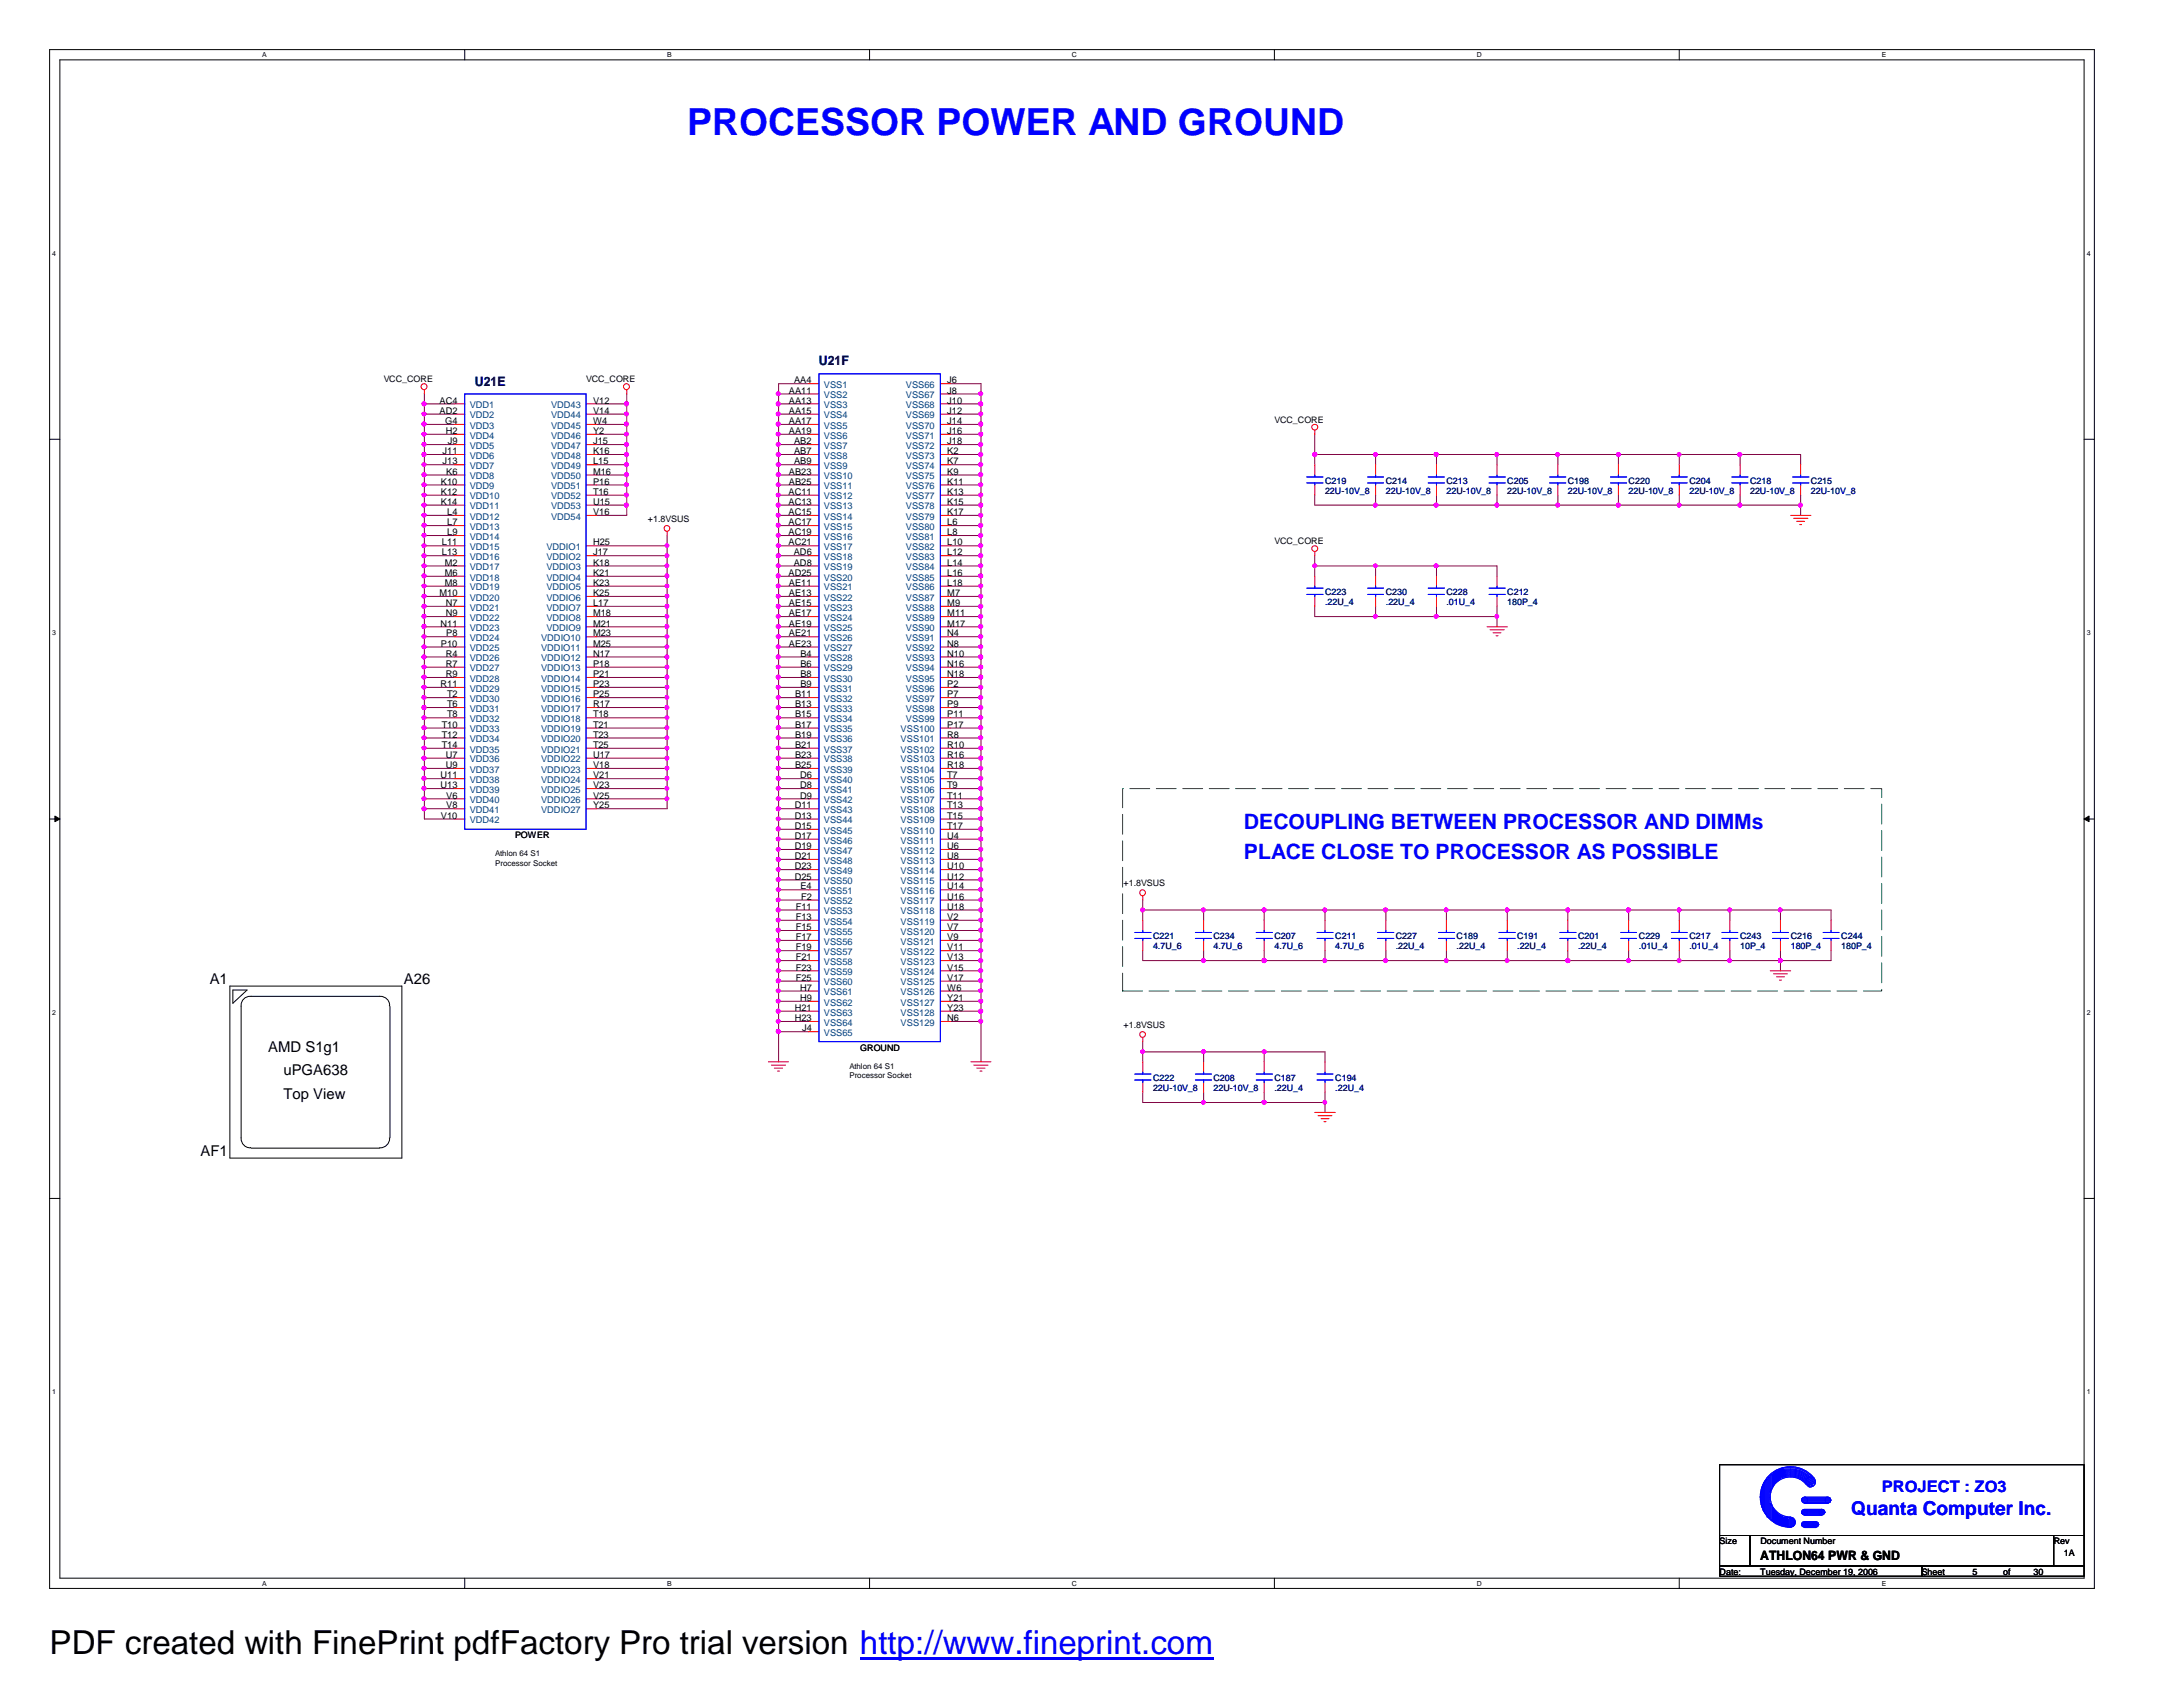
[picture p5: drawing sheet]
<svg xmlns="http://www.w3.org/2000/svg" width="279mm" height="216mm" viewBox="0 0 279 216" stroke-linecap="round" stroke-linejoin="round" font-family="sans-serif">
<defs><g id="words">
<text font-size="4.8" fill="#00f" x="88" y="17.3">PROCESSOR POWER AND GROUND</text>
<text font-size="4.2" x="6.3" y="211.7">PDF created with FinePrint pdfFactory Pro trial version http://www.fineprint.com</text>
<g font-size="2.7" fill="#00f">
<text x="159.2" y="106">DECOUPLING BETWEEN PROCESSOR AND DIMMs</text>
<text x="159.2" y="109.9">PLACE CLOSE TO PROCESSOR AS POSSIBLE</text>
</g>
<text font-size="2.5" fill="#00f" x="236.9" y="193.8">Quanta Computer Inc.</text>
<text font-size="2" fill="#00f" x="240.8" y="190.9">PROJECT : ZO3</text>
<g font-size="1.9">
<text x="26.8" y="125.9">A1</text>
<text x="51.7" y="125.9">A26</text>
<text x="34.3" y="134.6">AMD S1g1</text>
<text x="36.3" y="137.6">uPGA638</text>
<text x="36.3" y="140.6">Top View</text>
<text x="25.7" y="148">AF1</text>
</g>
<g font-size="1.7" fill="#000080">
<text x="104.8" y="46.7">U21F</text>
<text x="60.8" y="49.4">U21E</text>
</g>
<text font-size="1.7" x="225.3" y="199.6">ATHLON64 PWR &amp; GND</text>
<g font-size="1.2">
<text x="56.3" y="51.6">AC4</text>
<text x="56.3" y="53">AD2</text>
<text x="75.9" y="51.6">V12</text>
<text x="75.9" y="53">V14</text>
<text x="101" y="50.4">AA11</text>
<text x="101" y="51.6">AA13</text>
<text x="101" y="53">AA15</text>
<text x="101.6" y="49.1">AA4</text>
<text x="121.2" y="49.1">J6</text>
<text x="121.2" y="50.4">J8</text>
<text x="121.2" y="51.6">J10</text>
<text x="121.2" y="53">J12</text>
<text x="56.6" y="58.1">J11</text>
<text x="56.6" y="59.4">J13</text>
<text x="57" y="54.3">G4</text>
<text x="57.1" y="55.5">H2</text>
<text x="57.3" y="56.9">J9</text>
<text x="75.9" y="54.3">W4</text>
<text x="75.9" y="55.5">Y2</text>
<text x="75.9" y="56.9">J15</text>
<text x="75.9" y="58.1">K16</text>
<text x="75.9" y="59.4">L15</text>
<text x="101" y="54.3">AA17</text>
<text x="101" y="55.5">AA19</text>
<text x="101.6" y="56.9">AB2</text>
<text x="101.6" y="58.1">AB7</text>
<text x="101.6" y="59.4">AB9</text>
<text x="121.2" y="54.3">J14</text>
<text x="121.2" y="55.5">J16</text>
<text x="121.2" y="56.9">J18</text>
<text x="121.2" y="58.1">K2</text>
<text x="121.2" y="59.4">K7</text>
<text x="56.4" y="62">K10</text>
<text x="56.4" y="63.3">K12</text>
<text x="56.4" y="64.6">K14</text>
<text x="57.1" y="60.7">K6</text>
<text x="57.2" y="65.9">L4</text>
<text x="75.9" y="60.7">M16</text>
<text x="75.9" y="62">P16</text>
<text x="75.9" y="63.3">T16</text>
<text x="75.9" y="64.6">U15</text>
<text x="75.9" y="65.9">V16</text>
<text x="100.9" y="63.3">AC11</text>
<text x="100.9" y="64.6">AC13</text>
<text x="100.9" y="65.9">AC15</text>
<text x="101" y="60.7">AB23</text>
<text x="101" y="62">AB25</text>
<text x="121.2" y="60.7">K9</text>
<text x="121.2" y="62">K11</text>
<text x="121.2" y="63.3">K13</text>
<text x="121.2" y="64.6">K15</text>
<text x="121.2" y="65.9">K17</text>
<text x="56.6" y="69.8">L11</text>
<text x="56.6" y="71.1">L13</text>
<text x="57.2" y="67.2">L7</text>
<text x="57.2" y="68.5">L9</text>
<text x="75.9" y="69.8">H25</text>
<text x="75.9" y="71.1">J17</text>
<text x="100.9" y="67.2">AC17</text>
<text x="100.9" y="68.5">AC19</text>
<text x="100.9" y="69.8">AC21</text>
<text x="101.6" y="71.1">AD6</text>
<text x="121.2" y="67.2">L6</text>
<text x="121.2" y="68.5">L8</text>
<text x="121.2" y="69.8">L10</text>
<text x="121.2" y="71.1">L12</text>
<text x="56.3" y="76.3">M10</text>
<text x="56.9" y="72.4">M2</text>
<text x="56.9" y="73.7">M6</text>
<text x="56.9" y="75">M8</text>
<text x="57.1" y="77.6">N7</text>
<text x="75.9" y="72.4">K18</text>
<text x="75.9" y="73.7">K21</text>
<text x="75.9" y="75">K23</text>
<text x="75.9" y="76.3">K25</text>
<text x="75.9" y="77.6">L17</text>
<text x="100.9" y="73.7">AD25</text>
<text x="101" y="75">AE11</text>
<text x="101" y="76.3">AE13</text>
<text x="101" y="77.6">AE15</text>
<text x="101.6" y="72.4">AD8</text>
<text x="121.2" y="72.4">L14</text>
<text x="121.2" y="73.7">L16</text>
<text x="121.2" y="75">L18</text>
<text x="121.2" y="76.3">M7</text>
<text x="121.2" y="77.6">M9</text>
<text x="56.4" y="80.2">N11</text>
<text x="56.4" y="82.8">P10</text>
<text x="57.1" y="78.9">N9</text>
<text x="57.1" y="81.4">P8</text>
<text x="75.9" y="78.9">M18</text>
<text x="75.9" y="80.2">M21</text>
<text x="75.9" y="81.4">M23</text>
<text x="75.9" y="82.8">M25</text>
<text x="101" y="78.9">AE17</text>
<text x="101" y="80.2">AE19</text>
<text x="101" y="81.4">AE21</text>
<text x="101" y="82.8">AE23</text>
<text x="121.2" y="78.9">M11</text>
<text x="121.2" y="80.2">M17</text>
<text x="121.2" y="81.4">N4</text>
<text x="121.2" y="82.8">N8</text>
<text x="56.4" y="87.9">R11</text>
<text x="57.1" y="84">R4</text>
<text x="57.1" y="85.3">R7</text>
<text x="57.1" y="86.7">R9</text>
<text x="57.2" y="89.2">T2</text>
<text x="75.9" y="84">N17</text>
<text x="75.9" y="85.3">P18</text>
<text x="75.9" y="86.7">P21</text>
<text x="75.9" y="87.9">P23</text>
<text x="75.9" y="89.2">P25</text>
<text x="101.8" y="89.2">B11</text>
<text x="102.4" y="84">B4</text>
<text x="102.4" y="85.3">B6</text>
<text x="102.4" y="86.7">B8</text>
<text x="102.4" y="87.9">B9</text>
<text x="121.2" y="84">N10</text>
<text x="121.2" y="85.3">N16</text>
<text x="121.2" y="86.7">N18</text>
<text x="121.2" y="87.9">P2</text>
<text x="121.2" y="89.2">P7</text>
<text x="56.6" y="93.1">T10</text>
<text x="56.6" y="94.4">T12</text>
<text x="56.6" y="95.7">T14</text>
<text x="57.2" y="90.5">T6</text>
<text x="57.2" y="91.8">T8</text>
<text x="75.9" y="90.5">R17</text>
<text x="75.9" y="91.8">T18</text>
<text x="75.9" y="93.1">T21</text>
<text x="75.9" y="94.4">T23</text>
<text x="75.9" y="95.7">T25</text>
<text x="101.8" y="90.5">B13</text>
<text x="101.8" y="91.8">B15</text>
<text x="101.8" y="93.1">B17</text>
<text x="101.8" y="94.4">B19</text>
<text x="101.8" y="95.7">B21</text>
<text x="121.2" y="90.5">P9</text>
<text x="121.2" y="91.8">P11</text>
<text x="121.2" y="94.4">R8</text>
<text x="121.2" y="95.7">R10</text>
<text x="121.2" y="93.1">P17</text>
<text x="56.4" y="99.6">U11</text>
<text x="56.4" y="100.9">U13</text>
<text x="57.1" y="97">U7</text>
<text x="57.1" y="98.3">U9</text>
<text x="75.9" y="97">U17</text>
<text x="75.9" y="98.3">V18</text>
<text x="75.9" y="99.6">V21</text>
<text x="75.9" y="100.9">V23</text>
<text x="101.8" y="97">B23</text>
<text x="101.8" y="98.3">B25</text>
<text x="102.4" y="99.6">D6</text>
<text x="102.4" y="100.9">D8</text>
<text x="121.2" y="97">R16</text>
<text x="121.2" y="98.3">R18</text>
<text x="121.2" y="99.6">T7</text>
<text x="121.2" y="100.9">T9</text>
<text x="56.4" y="104.8">V10</text>
<text x="57.1" y="102.2">V6</text>
<text x="57.1" y="103.5">V8</text>
<text x="75.9" y="102.2">V25</text>
<text x="75.9" y="103.5">Y25</text>
<text x="101.7" y="103.5">D11</text>
<text x="101.7" y="104.8">D13</text>
<text x="101.7" y="106.1">D15</text>
<text x="101.7" y="107.4">D17</text>
<text x="102.4" y="102.2">D9</text>
<text x="121.2" y="102.2">T11</text>
<text x="121.2" y="103.5">T13</text>
<text x="121.2" y="104.8">T15</text>
<text x="121.2" y="106.1">T17</text>
<text x="121.2" y="107.4">U4</text>
<text x="101.7" y="108.7">D19</text>
<text x="101.7" y="109.9">D21</text>
<text x="101.7" y="111.3">D23</text>
<text x="101.7" y="112.6">D25</text>
<text x="102.4" y="113.8">E4</text>
<text x="121.2" y="108.7">U6</text>
<text x="121.2" y="109.9">U8</text>
<text x="121.2" y="111.3">U10</text>
<text x="121.2" y="112.6">U12</text>
<text x="121.2" y="113.8">U14</text>
<text x="101.9" y="116.4">F11</text>
<text x="101.9" y="117.7">F13</text>
<text x="101.9" y="119">F15</text>
<text x="102.5" y="115.1">F2</text>
<text x="121.2" y="115.1">U16</text>
<text x="121.2" y="116.4">U18</text>
<text x="121.2" y="117.7">V2</text>
<text x="121.2" y="119">V7</text>
<text x="101.9" y="120.3">F17</text>
<text x="101.9" y="121.6">F19</text>
<text x="101.9" y="122.9">F21</text>
<text x="101.9" y="124.2">F23</text>
<text x="101.9" y="125.5">F25</text>
<text x="121.2" y="122.9">V13</text>
<text x="121.2" y="124.2">V15</text>
<text x="121.2" y="125.5">V17</text>
<text x="121.2" y="120.3">V9</text>
<text x="121.2" y="121.6">V11</text>
<text x="101.7" y="129.4">H21</text>
<text x="101.7" y="130.7">H23</text>
<text x="102.4" y="126.8">H7</text>
<text x="102.4" y="128.1">H9</text>
<text x="102.7" y="132">J4</text>
<text x="121.2" y="126.8">W6</text>
<text x="121.2" y="128.1">Y21</text>
<text x="121.2" y="129.4">Y23</text>
<text x="121.2" y="130.7">N6</text>
</g>
<g font-size="1.2" fill="#004080">
<text x="60.1" y="52.2">VDD1</text>
<text x="60.1" y="53.6">VDD2</text>
<text x="70.5" y="52.2">VDD43</text>
<text x="70.5" y="53.6">VDD44</text>
<text x="105.5" y="49.7">VSS1</text>
<text x="105.5" y="51">VSS2</text>
<text x="105.5" y="52.2">VSS3</text>
<text x="105.5" y="53.6">VSS4</text>
<text x="116" y="49.7">VSS66</text>
<text x="116" y="51">VSS67</text>
<text x="116" y="52.2">VSS68</text>
<text x="116" y="53.6">VSS69</text>
<text x="60.1" y="54.9">VDD3</text>
<text x="60.1" y="56.1">VDD4</text>
<text x="60.1" y="57.4">VDD5</text>
<text x="60.1" y="58.7">VDD6</text>
<text x="70.5" y="54.9">VDD45</text>
<text x="70.5" y="56.1">VDD46</text>
<text x="70.5" y="57.4">VDD47</text>
<text x="70.5" y="58.7">VDD48</text>
<text x="105.5" y="54.9">VSS5</text>
<text x="105.5" y="56.1">VSS6</text>
<text x="105.5" y="57.4">VSS7</text>
<text x="105.5" y="58.7">VSS8</text>
<text x="116" y="54.9">VSS70</text>
<text x="116" y="56.1">VSS71</text>
<text x="116" y="57.4">VSS72</text>
<text x="116" y="58.7">VSS73</text>
<text x="60.1" y="60">VDD7</text>
<text x="60.1" y="61.3">VDD8</text>
<text x="60.1" y="62.6">VDD9</text>
<text x="60.1" y="63.9">VDD10</text>
<text x="60.1" y="65.2">VDD11</text>
<text x="70.5" y="60">VDD49</text>
<text x="70.5" y="61.3">VDD50</text>
<text x="70.5" y="62.6">VDD51</text>
<text x="70.5" y="63.9">VDD52</text>
<text x="70.5" y="65.2">VDD53</text>
<text x="105.5" y="60">VSS9</text>
<text x="105.5" y="61.3">VSS10</text>
<text x="105.5" y="62.6">VSS11</text>
<text x="105.5" y="63.9">VSS12</text>
<text x="105.5" y="65.2">VSS13</text>
<text x="116" y="60">VSS74</text>
<text x="116" y="61.3">VSS75</text>
<text x="116" y="62.6">VSS76</text>
<text x="116" y="63.9">VSS77</text>
<text x="116" y="65.2">VSS78</text>
<text x="60.1" y="66.5">VDD12</text>
<text x="60.1" y="67.8">VDD13</text>
<text x="60.1" y="69.1">VDD14</text>
<text x="60.1" y="70.4">VDD15</text>
<text x="60.1" y="71.7">VDD16</text>
<text x="69.9" y="70.4">VDDIO1</text>
<text x="69.9" y="71.7">VDDIO2</text>
<text x="70.5" y="66.5">VDD54</text>
<text x="105.5" y="66.5">VSS14</text>
<text x="105.5" y="67.8">VSS15</text>
<text x="105.5" y="69.1">VSS16</text>
<text x="105.5" y="70.4">VSS17</text>
<text x="105.5" y="71.7">VSS18</text>
<text x="116" y="66.5">VSS79</text>
<text x="116" y="67.8">VSS80</text>
<text x="116" y="69.1">VSS81</text>
<text x="116" y="70.4">VSS82</text>
<text x="116" y="71.7">VSS83</text>
<text x="60.1" y="73">VDD17</text>
<text x="60.1" y="74.3">VDD18</text>
<text x="60.1" y="75.6">VDD19</text>
<text x="60.1" y="76.9">VDD20</text>
<text x="69.9" y="73">VDDIO3</text>
<text x="69.9" y="74.3">VDDIO4</text>
<text x="69.9" y="75.6">VDDIO5</text>
<text x="69.9" y="76.9">VDDIO6</text>
<text x="105.5" y="73">VSS19</text>
<text x="105.5" y="74.3">VSS20</text>
<text x="105.5" y="75.6">VSS21</text>
<text x="105.5" y="76.9">VSS22</text>
<text x="116" y="73">VSS84</text>
<text x="116" y="74.3">VSS85</text>
<text x="116" y="75.6">VSS86</text>
<text x="116" y="76.9">VSS87</text>
<text x="60.1" y="78.1">VDD21</text>
<text x="60.1" y="79.5">VDD22</text>
<text x="60.1" y="80.8">VDD23</text>
<text x="60.1" y="82">VDD24</text>
<text x="60.1" y="83.4">VDD25</text>
<text x="69.3" y="82">VDDIO10</text>
<text x="69.3" y="83.4">VDDIO11</text>
<text x="69.9" y="78.1">VDDIO7</text>
<text x="69.9" y="79.5">VDDIO8</text>
<text x="69.9" y="80.8">VDDIO9</text>
<text x="105.5" y="78.1">VSS23</text>
<text x="105.5" y="79.5">VSS24</text>
<text x="105.5" y="80.8">VSS25</text>
<text x="105.5" y="82">VSS26</text>
<text x="105.5" y="83.4">VSS27</text>
<text x="116" y="78.1">VSS88</text>
<text x="116" y="79.5">VSS89</text>
<text x="116" y="80.8">VSS90</text>
<text x="116" y="82">VSS91</text>
<text x="116" y="83.4">VSS92</text>
<text x="60.1" y="84.6">VDD26</text>
<text x="60.1" y="85.9">VDD27</text>
<text x="60.1" y="87.2">VDD28</text>
<text x="60.1" y="88.5">VDD29</text>
<text x="60.1" y="89.8">VDD30</text>
<text x="69.3" y="84.6">VDDIO12</text>
<text x="69.3" y="85.9">VDDIO13</text>
<text x="69.3" y="87.2">VDDIO14</text>
<text x="69.3" y="88.5">VDDIO15</text>
<text x="69.3" y="89.8">VDDIO16</text>
<text x="105.5" y="84.6">VSS28</text>
<text x="105.5" y="85.9">VSS29</text>
<text x="105.5" y="87.2">VSS30</text>
<text x="105.5" y="88.5">VSS31</text>
<text x="105.5" y="89.8">VSS32</text>
<text x="116" y="84.6">VSS93</text>
<text x="116" y="85.9">VSS94</text>
<text x="116" y="87.2">VSS95</text>
<text x="116" y="88.5">VSS96</text>
<text x="116" y="89.8">VSS97</text>
<text x="60.1" y="91.1">VDD31</text>
<text x="60.1" y="92.4">VDD32</text>
<text x="60.1" y="93.7">VDD33</text>
<text x="60.1" y="95">VDD34</text>
<text x="69.3" y="91.1">VDDIO17</text>
<text x="69.3" y="92.4">VDDIO18</text>
<text x="69.3" y="93.7">VDDIO19</text>
<text x="69.3" y="95">VDDIO20</text>
<text x="105.5" y="91.1">VSS33</text>
<text x="105.5" y="92.4">VSS34</text>
<text x="105.5" y="93.7">VSS35</text>
<text x="105.5" y="95">VSS36</text>
<text x="115.3" y="95">VSS101</text>
<text x="115.3" y="93.7">VSS100</text>
<text x="116" y="91.1">VSS98</text>
<text x="116" y="92.4">VSS99</text>
<text x="60.1" y="96.3">VDD35</text>
<text x="60.1" y="97.6">VDD36</text>
<text x="60.1" y="98.9">VDD37</text>
<text x="60.1" y="100.2">VDD38</text>
<text x="60.1" y="101.5">VDD39</text>
<text x="69.3" y="96.3">VDDIO21</text>
<text x="69.3" y="97.6">VDDIO22</text>
<text x="69.3" y="98.9">VDDIO23</text>
<text x="69.3" y="100.2">VDDIO24</text>
<text x="69.3" y="101.5">VDDIO25</text>
<text x="105.5" y="96.3">VSS37</text>
<text x="105.5" y="97.6">VSS38</text>
<text x="105.5" y="98.9">VSS39</text>
<text x="105.5" y="100.2">VSS40</text>
<text x="105.5" y="101.5">VSS41</text>
<text x="115.3" y="96.3">VSS102</text>
<text x="115.3" y="97.6">VSS103</text>
<text x="115.3" y="98.9">VSS104</text>
<text x="115.3" y="100.2">VSS105</text>
<text x="115.3" y="101.5">VSS106</text>
<text x="60.1" y="102.8">VDD40</text>
<text x="60.1" y="104.1">VDD41</text>
<text x="60.1" y="105.4">VDD42</text>
<text x="69.3" y="102.8">VDDIO26</text>
<text x="69.3" y="104.1">VDDIO27</text>
<text x="105.5" y="102.8">VSS42</text>
<text x="105.5" y="104.1">VSS43</text>
<text x="105.5" y="105.4">VSS44</text>
<text x="105.5" y="106.7">VSS45</text>
<text x="105.5" y="107.9">VSS46</text>
<text x="115.3" y="102.8">VSS107</text>
<text x="115.3" y="104.1">VSS108</text>
<text x="115.3" y="105.4">VSS109</text>
<text x="115.3" y="106.7">VSS110</text>
<text x="115.3" y="107.9">VSS111</text>
<text x="105.5" y="109.3">VSS47</text>
<text x="105.5" y="110.5">VSS48</text>
<text x="105.5" y="111.8">VSS49</text>
<text x="105.5" y="113.2">VSS50</text>
<text x="115.3" y="109.3">VSS112</text>
<text x="115.3" y="110.5">VSS113</text>
<text x="115.3" y="111.8">VSS114</text>
<text x="115.3" y="113.2">VSS115</text>
<text x="105.5" y="114.4">VSS51</text>
<text x="105.5" y="115.7">VSS52</text>
<text x="105.5" y="117">VSS53</text>
<text x="105.5" y="118.3">VSS54</text>
<text x="105.5" y="119.6">VSS55</text>
<text x="115.3" y="114.4">VSS116</text>
<text x="115.3" y="115.7">VSS117</text>
<text x="115.3" y="117">VSS118</text>
<text x="115.3" y="118.3">VSS119</text>
<text x="115.3" y="119.6">VSS120</text>
<text x="105.5" y="120.9">VSS56</text>
<text x="105.5" y="122.2">VSS57</text>
<text x="105.5" y="123.5">VSS58</text>
<text x="105.5" y="124.8">VSS59</text>
<text x="115.3" y="123.5">VSS123</text>
<text x="115.3" y="124.8">VSS124</text>
<text x="115.3" y="120.9">VSS121</text>
<text x="115.3" y="122.2">VSS122</text>
<text x="105.5" y="126.1">VSS60</text>
<text x="105.5" y="127.4">VSS61</text>
<text x="105.5" y="128.7">VSS62</text>
<text x="105.5" y="130">VSS63</text>
<text x="105.5" y="131.3">VSS64</text>
<text x="115.3" y="126.1">VSS125</text>
<text x="115.3" y="127.4">VSS126</text>
<text x="115.3" y="128.7">VSS127</text>
<text x="115.3" y="130">VSS128</text>
<text x="115.3" y="131.3">VSS129</text>
<text x="105.5" y="132.6">VSS65</text>
</g>
<g font-size="1.1">
<text x="49.1" y="48.9">VCC_CORE</text>
<text x="75" y="48.9">VCC_CORE</text>
<text x="163.1" y="54.1">VCC_CORE</text>
<text x="82.9" y="66.8">+1.8VSUS</text>
<text x="163.1" y="69.6">VCC_CORE</text>
<text x="66" y="107.2">POWER</text>
<text x="143.8" y="113.4">+1.8VSUS</text>
<text x="143.8" y="131.6">+1.8VSUS</text>
<text x="110.1" y="134.5">GROUND</text>
<text x="220.1" y="197.6">Size</text>
<text x="225.3" y="197.6">Document Number</text>
<text x="262.9" y="197.6">Rev</text>
<text x="220.1" y="201.5">Date:</text>
<text x="225.3" y="201.5">Tuesday, December 19, 2006</text>
<text x="246" y="201.5">Sheet</text>
<text x="252.5" y="201.5">5</text>
<text x="256.4" y="201.5">of</text>
<text x="260.3" y="201.5">30</text>
<text x="264.2" y="199.2">1A</text>
</g>
<g font-size="1.1" fill="#000080">
<text x="169.6" y="61.9">C219</text>
<text x="169.6" y="63.2">22U-10V_8</text>
<text x="177.4" y="61.9">C214</text>
<text x="177.4" y="63.2">22U-10V_8</text>
<text x="185.1" y="61.9">C213</text>
<text x="185.1" y="63.2">22U-10V_8</text>
<text x="192.9" y="61.9">C205</text>
<text x="192.9" y="63.2">22U-10V_8</text>
<text x="200.7" y="61.9">C198</text>
<text x="200.7" y="63.2">22U-10V_8</text>
<text x="208.4" y="61.9">C220</text>
<text x="208.4" y="63.2">22U-10V_8</text>
<text x="216.2" y="61.9">C204</text>
<text x="216.2" y="63.2">22U-10V_8</text>
<text x="224" y="61.9">C218</text>
<text x="224" y="63.2">22U-10V_8</text>
<text x="231.8" y="61.9">C215</text>
<text x="231.8" y="63.2">22U-10V_8</text>
<text x="169.6" y="76.1">C223</text>
<text x="169.6" y="77.4">.22U_4</text>
<text x="177.4" y="76.1">C230</text>
<text x="177.4" y="77.4">.22U_4</text>
<text x="185.1" y="76.1">C228</text>
<text x="185.1" y="77.4">.01U_4</text>
<text x="192.9" y="76.1">C212</text>
<text x="192.9" y="77.4">180P_4</text>
<text x="147.6" y="120.2">C221</text>
<text x="147.6" y="121.5">4.7U_6</text>
<text x="155.3" y="120.2">C234</text>
<text x="155.3" y="121.5">4.7U_6</text>
<text x="163.1" y="120.2">C207</text>
<text x="163.1" y="121.5">4.7U_6</text>
<text x="170.9" y="120.2">C211</text>
<text x="170.9" y="121.5">4.7U_6</text>
<text x="178.6" y="120.2">C227</text>
<text x="178.6" y="121.5">.22U_4</text>
<text x="186.4" y="120.2">C189</text>
<text x="186.4" y="121.5">.22U_4</text>
<text x="194.2" y="120.2">C191</text>
<text x="194.2" y="121.5">.22U_4</text>
<text x="202" y="120.2">C201</text>
<text x="202" y="121.5">.22U_4</text>
<text x="209.8" y="120.2">C229</text>
<text x="209.8" y="121.5">.01U_4</text>
<text x="216.2" y="120.2">C217</text>
<text x="216.2" y="121.5">.01U_4</text>
<text x="222.7" y="120.2">C243</text>
<text x="222.7" y="121.5">10P_4</text>
<text x="229.2" y="120.2">C216</text>
<text x="229.2" y="121.5">180P_4</text>
<text x="235.7" y="120.2">C244</text>
<text x="235.7" y="121.5">180P_4</text>
<text x="147.6" y="138.3">C222</text>
<text x="147.6" y="139.6">22U-10V_8</text>
<text x="155.3" y="138.3">C208</text>
<text x="155.3" y="139.6">22U-10V_8</text>
<text x="163.1" y="138.3">C187</text>
<text x="163.1" y="139.6">.22U_4</text>
<text x="170.9" y="138.3">C194</text>
<text x="170.9" y="139.6">.22U_4</text>
</g>
<g font-size="1">
<text x="63.4" y="109.6">Athlon 64 S1</text>
<text x="63.4" y="110.8">Processor Socket</text>
<text x="108.7" y="136.8">Athlon 64 S1</text>
<text x="108.7" y="138">Processor Socket</text>
</g>
<g font-size=".9">
<text x="33.6" y="7.3">A</text>
<text x="85.4" y="7.3">B</text>
<text x="137.2" y="7.3">C</text>
<text x="189" y="7.3">D</text>
<text x="240.8" y="7.3">E</text>
<text x="6.7" y="32.7">4</text>
<text x="267.1" y="32.7">4</text>
<text x="6.7" y="81.3">3</text>
<text x="267.1" y="81.3">3</text>
<text x="6.7" y="129.9">2</text>
<text x="267.1" y="129.9">2</text>
<text x="6.7" y="178.4">1</text>
<text x="267.1" y="178.4">1</text>
<text x="33.6" y="202.9">A</text>
<text x="85.4" y="202.9">B</text>
<text x="137.2" y="202.9">C</text>
<text x="189" y="202.9">D</text>
<text x="240.8" y="202.9">E</text>
</g>
</g></defs>
<g fill="none" stroke="#000" stroke-width=".13">
<path d="M6.3 6.3h261.8v197h-261.8zM7.7 7.7h259v194.3h-259zM59.5 6.3v1.4M111.3 6.3v1.4M163.1 6.3v1.4M214.9 6.3v1.4M6.3 56.2h1.4M266.7 56.2h1.4M6.3 104.8h1.4M266.7 104.8h1.4M29.4 126.2h22v22h-22zM29.8 126.7h1.8l-1.8 1.7z"/>
<path d="M49.8 128.7a1.11 1.11 0 0 0-1.2-1.2h-16.5a1.16 1.16 0 0 0-1.2 1.3v16.8a1.13 1.13 0 0 0 1.2 1.3M49.9 128.8v16.8M6.3 153.4h1.4M32.1 146.9h16.5M49.8 145.6a1.09 1.09 0 0 1-1.2 1.3M266.7 153.4h1.4M220.1 187.5h46.6v9h-46.6zM220.1 196.5h3.9v3.9h-3.9zM224 196.5h38.8v3.9h-38.8zM262.8 196.5h3.9v3.9h-3.9zM59.5 202v1.3M111.3 202v1.3"/>
<path d="M163.1 202v1.3M214.9 202v1.3M220.1 200.4h25.9v1.3h-25.9zM246 200.4h20.7v1.3h-20.7z"/>
</g>
<g fill="#000" stroke="#000" stroke-width=".13">
<path d="M7 104.4l.7 .4-.7 .4z" fill-rule="evenodd"/>
<path d="M266.7 104.8l.7-.4v.8z" fill-rule="evenodd"/>
</g>
<g fill="none" stroke="#800040" stroke-width=".13">
<path d="M54.3 50.4v54.4h3.9M54.3 59.5h3.9M54.3 58.2h3.9M54.3 53h3.9M54.3 56.9h3.9M54.3 54.3h3.9M54.3 55.6h3.9M54.3 51.7h3.9M76.3 59.5h3.9M76.3 58.2h3.9M76.3 53h3.9M76.3 56.9h3.9"/>
<path d="M76.3 54.3h3.9M76.3 55.6h3.9M76.3 51.7h3.9M80.2 50.4v15.6h-3.9M99.7 50.4h3.8M99.7 59.5h3.8M99.7 58.2h3.8M99.7 53h3.8M99.7 56.9h3.8M99.7 54.3h3.8M99.7 55.6h3.8M99.7 51.7h3.8"/>
<path d="M103.5 49.1h-3.8v86.8M121.7 49.1h3.9v86.8M121.7 50.4h3.9M121.7 59.5h3.9M121.7 58.2h3.9M121.7 53h3.9M121.7 56.9h3.9M121.7 54.3h3.9M121.7 55.6h3.9M121.7 51.7h3.9M168.3 58.2h62.2v1.3M168.3 55.6v3.9"/>
<path d="M176.1 58.2v1.3M183.9 58.2v1.3M191.6 58.2v1.3M199.4 58.2v1.3M207.1 58.2v1.3M214.9 58.2v1.3M222.7 58.2v1.3M54.3 72.4h3.9M54.3 63.4h3.9M54.3 75h3.9M54.3 66h3.9M54.3 71.1h3.9"/>
<path d="M54.3 62.1h3.9M54.3 69.8h3.9M54.3 64.6h3.9M54.3 77.6h3.9M54.3 78.9h3.9M54.3 73.7h3.9M54.3 67.3h3.9M54.3 60.8h3.9M54.3 68.5h3.9M54.3 76.3h3.9M76.3 72.4h9.1M76.3 63.4h3.9"/>
<path d="M76.3 75h9.1M76.3 71.1h9.1M76.3 62.1h3.9M76.3 69.8h9.1M76.3 64.6h3.9M76.3 77.6h9.1M76.3 78.9h9.1M76.3 73.7h9.1M76.3 60.8h3.9M76.3 76.3h9.1M85.4 68.5v35h-9.1M99.7 72.4h3.8"/>
<path d="M99.7 63.4h3.8M99.7 75h3.8M99.7 66h3.8M99.7 71.1h3.8M99.7 62.1h3.8M99.7 69.8h3.8M99.7 64.6h3.8M99.7 77.6h3.8M99.7 78.9h3.8M99.7 73.7h3.8M99.7 67.3h3.8M99.7 60.8h3.8"/>
<path d="M99.7 68.5h3.8M99.7 76.3h3.8M121.7 72.4h3.9M121.7 63.4h3.9M121.7 75h3.9M121.7 66h3.9M121.7 71.1h3.9M121.7 62.1h3.9M121.7 69.8h3.9M121.7 64.6h3.9M121.7 77.6h3.9M121.7 78.9h3.9"/>
<path d="M121.7 73.7h3.9M121.7 67.3h3.9M121.7 60.8h3.9M121.7 68.5h3.9M121.7 76.3h3.9M168.3 72.4h23.3v1.3M168.3 63.4v1.2h62.2M168.3 77.6v1.3h23.3M168.3 71.1v2.6M176.1 63.4v1.2M176.1 72.4v1.3M176.1 77.6v1.3"/>
<path d="M183.9 63.4v1.2M183.9 72.4v1.3M183.9 77.6v1.3M191.6 63.4v1.2M191.6 77.6v2.6M199.4 63.4v1.2M207.1 63.4v1.2M214.9 63.4v1.2M222.7 63.4v1.2M230.5 63.4v2.6M54.3 86.7h3.9M54.3 98.3h3.9"/>
<path d="M54.3 88h3.9M54.3 85.4h3.9M54.3 97h3.9M54.3 84.1h3.9M54.3 93.2h3.9M54.3 82.8h3.9M54.3 81.5h3.9M54.3 95.8h3.9M54.3 90.6h3.9M54.3 89.3h3.9M54.3 80.2h3.9M54.3 99.7h3.9"/>
<path d="M54.3 94.4h3.9M54.3 91.9h3.9M76.3 86.7h9.1M76.3 98.3h9.1M76.3 88h9.1M76.3 85.4h9.1M76.3 97h9.1M76.3 84.1h9.1M76.3 93.2h9.1M76.3 82.8h9.1M76.3 81.5h9.1M76.3 95.8h9.1"/>
<path d="M76.3 90.6h9.1M76.3 89.3h9.1M76.3 80.2h9.1M76.3 99.7h9.1M76.3 94.4h9.1M76.3 91.9h9.1M99.7 86.7h3.8M99.7 98.3h3.8M99.7 88h3.8M99.7 85.4h3.8M99.7 97h3.8M99.7 84.1h3.8"/>
<path d="M99.7 93.2h3.8M99.7 82.8h3.8M99.7 81.5h3.8M99.7 95.8h3.8M99.7 90.6h3.8M99.7 89.3h3.8M99.7 80.2h3.8M99.7 99.7h3.8M99.7 94.4h3.8M99.7 91.9h3.8M121.7 86.7h3.9M121.7 98.3h3.9"/>
<path d="M121.7 88h3.9M121.7 85.4h3.9M121.7 97h3.9M121.7 84.1h3.9M121.7 93.2h3.9M121.7 82.8h3.9M121.7 81.5h3.9M121.7 95.8h3.9M121.7 90.6h3.9M121.7 89.3h3.9M121.7 80.2h3.9M121.7 99.7h3.9"/>
<path d="M121.7 94.4h3.9M121.7 91.9h3.9M54.3 103.5h3.9M54.3 102.2h3.9M54.3 100.9h3.9M76.3 102.2h9.1M76.3 100.9h9.1M99.7 103.5h3.8M99.7 117.8h3.8M99.7 116.5h3.8M99.7 111.3h3.8M99.7 112.6h3.8"/>
<path d="M99.7 104.8h3.8M99.7 108.7h3.8M99.7 110h3.8M99.7 102.2h3.8M99.7 113.9h3.8M99.7 100.9h3.8M99.7 107.4h3.8M99.7 115.2h3.8M99.7 119.1h3.8M99.7 106.1h3.8M121.7 103.5h3.9M121.7 117.8h3.9"/>
<path d="M121.7 116.5h3.9M121.7 111.3h3.9M121.7 112.6h3.9M121.7 104.8h3.9M121.7 108.7h3.9M121.7 110h3.9M121.7 102.2h3.9M121.7 113.9h3.9M121.7 100.9h3.9M121.7 107.4h3.9M121.7 115.2h3.9M121.7 119.1h3.9"/>
<path d="M121.7 106.1h3.9M146.3 115.2v2.6M146.3 116.5h88.1v1.3M154.1 116.5v1.3M161.8 116.5v1.3M169.6 116.5v1.3M177.4 116.5v1.3M185.1 116.5v1.3M192.9 116.5v1.3M200.7 116.5v1.3M208.4 116.5v1.3M214.9 116.5v1.3"/>
<path d="M221.4 116.5v1.3M227.9 116.5v1.3M99.7 128.1h3.8M99.7 125.6h3.8M99.7 122.9h3.8M99.7 126.8h3.8M99.7 132h3.8M99.7 121.7h3.8M99.7 124.2h3.8M99.7 129.4h3.8M99.7 120.4h3.8M99.7 130.7h3.8"/>
<path d="M121.7 128.1h3.9M121.7 125.6h3.9M121.7 122.9h3.9M121.7 126.8h3.9M121.7 121.7h3.9M121.7 124.2h3.9M121.7 129.4h3.9M121.7 120.4h3.9M121.7 130.7h3.9M146.3 121.7v1.2h88.1v-1.2M146.3 133.3v2.6M146.3 139.8v1.3h23.3"/>
<path d="M146.3 134.6h23.3v1.3M154.1 121.7v1.2M154.1 134.6v1.3M154.1 139.8v1.3M161.8 121.7v1.2M161.8 134.6v1.3M161.8 139.8v1.3M169.6 121.7v1.2M169.6 139.8v2.6M177.4 121.7v1.2M185.1 121.7v1.2M192.9 121.7v1.2"/>
<path d="M200.7 121.7v1.2M208.4 121.7v1.2M214.9 121.7v1.2M221.4 121.7v1.2M227.9 121.7v2.5"/>
</g>
<g fill="#f0f" stroke="#f0f" stroke-width=".13">
<path d="M199.2 64.5l.1-.1 .3 .1-.1 .3-.2 .1-.1-.1z" fill-rule="evenodd"/>
<path d="M175.9 64.5l.1-.1 .2 .1v.3l-.2 .1-.1-.1z" fill-rule="evenodd"/>
<path d="M214.7 64.5l.2-.1 .2 .1v.3l-.2 .1-.2-.1z" fill-rule="evenodd"/>
<path d="M199.2 58l.1-.1 .3 .1-.1 .3-.2 .1-.1-.1z" fill-rule="evenodd"/>
<path d="M175.9 78.7h.3l.1 .2-.1 .1-.2 .1-.1-.1z" fill-rule="evenodd"/>
<path d="M175.9 58l.1-.1 .2 .1v.3l-.2 .1-.1-.1z" fill-rule="evenodd"/>
<path d="M214.7 58l.2-.1 .2 .1v.3l-.2 .1-.2-.1z" fill-rule="evenodd"/>
<path d="M175.9 72.2h.3l.1 .2-.1 .2h-.2h-.1z" fill-rule="evenodd"/>
<path d="M191.4 58l.2-.1 .2 .1-.1 .3-.1 .1-.2-.1z" fill-rule="evenodd"/>
<path d="M191.4 64.5l.2-.1 .2 .1-.1 .3-.1 .1-.2-.1z" fill-rule="evenodd"/>
<path d="M85.2 92.9h.1l.3 .1-.1 .3-.2 .1-.1-.1z" fill-rule="evenodd"/>
<path d="M85.2 96.8h.1l.3 .1-.1 .3-.2 .1-.1-.1z" fill-rule="evenodd"/>
<path d="M85.2 99.4h.1l.3 .1-.1 .3-.2 .1-.1-.1z" fill-rule="evenodd"/>
<path d="M85.2 87.8h.3l.1 .1-.1 .2-.2 .1-.1-.1z" fill-rule="evenodd"/>
<path d="M85.2 83.9l.1-.1 .3 .1-.1 .3-.2 .1-.1-.1z" fill-rule="evenodd"/>
<path d="M85.2 78.7h.3l.1 .2-.1 .1-.2 .1-.1-.1z" fill-rule="evenodd"/>
<path d="M85.2 74.8h.3l.1 .2-.1 .1-.2 .1-.1-.1z" fill-rule="evenodd"/>
<path d="M85.2 70.9h.1l.3 .1-.1 .3-.2 .1-.1-.1z" fill-rule="evenodd"/>
<path d="M227.7 122.7h.1l.3 .1-.1 .3-.2 .1-.1-.1z" fill-rule="evenodd"/>
<path d="M227.7 122.7h.1l.3 .1-.1 .3-.2 .1-.1-.1z" fill-rule="evenodd"/>
<path d="M214.7 122.7h.2l.2 .1v.3l-.2 .1-.2-.1z" fill-rule="evenodd"/>
<path d="M208.3 116.3l.1-.1 .2 .1v.3l-.2 .1-.1-.1z" fill-rule="evenodd"/>
<path d="M208.3 122.7h.1l.2 .1v.3l-.2 .1-.1-.1z" fill-rule="evenodd"/>
<path d="M153.9 122.7h.1l.2 .1v.3l-.2 .1-.1-.1z" fill-rule="evenodd"/>
<path d="M169.4 122.7h.1l.3 .1-.1 .3-.2 .1-.1-.1z" fill-rule="evenodd"/>
<path d="M192.7 122.7h.2l.2 .1-.1 .3-.1 .1-.2-.1z" fill-rule="evenodd"/>
<path d="M184.9 122.7h.2l.2 .1v.3l-.2 .1-.2-.1z" fill-rule="evenodd"/>
<path d="M227.7 122.7h.1l.3 .1-.1 .3-.2 .1-.1-.1z" fill-rule="evenodd"/>
<path d="M184.9 116.3l.2-.1 .2 .1v.3l-.2 .1-.2-.1z" fill-rule="evenodd"/>
<path d="M85.2 73.5l.1-.1 .3 .2-.1 .3-.2 .1-.1-.1z" fill-rule="evenodd"/>
<path d="M85.2 102h.3l.1 .2-.1 .2h-.2h-.1z" fill-rule="evenodd"/>
<path d="M85.2 69.7h.3l.1 .1-.1 .2-.2 .1-.1-.1z" fill-rule="evenodd"/>
<path d="M85.2 77.4l.1-.1 .3 .2-.1 .3-.2 .1-.1-.1z" fill-rule="evenodd"/>
<path d="M153.9 116.3l.1-.1 .2 .1v.3l-.2 .1-.1-.1z" fill-rule="evenodd"/>
<path d="M85.2 89.1h.3l.1 .1-.1 .2-.2 .1-.1-.1z" fill-rule="evenodd"/>
<path d="M169.4 116.3l.1-.1 .3 .1-.1 .3-.2 .1-.1-.1z" fill-rule="evenodd"/>
<path d="M85.2 76.1h.3l.1 .2-.1 .2h-.2h-.1z" fill-rule="evenodd"/>
<path d="M85.2 85.2h.3l.1 .1-.1 .2-.2 .1-.1-.1z" fill-rule="evenodd"/>
<path d="M85.2 94.2h.3l.1 .2-.1 .2-.2 .1-.1-.1z" fill-rule="evenodd"/>
<path d="M85.2 80l.1-.1 .3 .1-.1 .4h-.2h-.1z" fill-rule="evenodd"/>
<path d="M85.2 82.6h.3l.1 .2-.1 .1-.2 .1-.1-.1z" fill-rule="evenodd"/>
<path d="M192.7 116.3l.2-.1 .2 .1-.1 .3-.1 .1-.2-.1z" fill-rule="evenodd"/>
<path d="M227.7 116.3l.1-.1 .3 .1-.1 .3-.2 .1-.1-.1z" fill-rule="evenodd"/>
<path d="M221.2 116.3l.2-.1 .2 .1-.1 .3-.1 .1-.2-.1z" fill-rule="evenodd"/>
<path d="M85.2 98.1h.3l.1 .2-.1 .2-.2 .1-.1-.1z" fill-rule="evenodd"/>
<path d="M85.2 95.6h.3l.1 .1-.1 .2-.2 .1-.1-.1z" fill-rule="evenodd"/>
<path d="M85.2 72.2h.3l.1 .2-.1 .2h-.2h-.1z" fill-rule="evenodd"/>
<path d="M85.2 100.7h.3l.1 .2-.1 .2h-.2h-.1z" fill-rule="evenodd"/>
<path d="M85.2 91.7h.3l.1 .1-.1 .2-.2 .1-.1-.1z" fill-rule="evenodd"/>
<path d="M85.2 81.3h.3l.1 .1-.1 .2-.2 .1-.1-.1z" fill-rule="evenodd"/>
<path d="M146.1 116.3l.1-.1 .2 .1v.3l-.2 .1-.1-.1z" fill-rule="evenodd"/>
<path d="M85.2 86.5l.1-.1 .3 .1-.1 .3-.2 .1-.1-.1z" fill-rule="evenodd"/>
<path d="M85.2 90.4l.1-.1 .3 .1-.1 .3-.2 .1-.1-.1z" fill-rule="evenodd"/>
<path d="M208.3 116.3l.1-.1 .2 .1v.3l-.2 .1-.1-.1z" fill-rule="evenodd"/>
<path d="M214.7 116.3l.2-.1 .2 .1v.3l-.2 .1-.2-.1z" fill-rule="evenodd"/>
<path d="M221.2 122.7h.2l.2 .1-.1 .3-.1 .1-.2-.1z" fill-rule="evenodd"/>
<path d="M191.4 78.7h.3l.1 .2-.1 .1-.1 .1-.2-.1z" fill-rule="evenodd"/>
<path d="M230.3 64.5l.1-.1 .2 .1v.3l-.2 .1-.1-.1z" fill-rule="evenodd"/>
<path d="M153.9 140.9h.3l.1 .2-.1 .1-.2 .1-.1-.1z" fill-rule="evenodd"/>
<path d="M153.9 134.4h.3l.1 .2-.1 .2h-.2h-.1z" fill-rule="evenodd"/>
<path d="M146.1 134.4h.3l.1 .2-.1 .2h-.2h-.1z" fill-rule="evenodd"/>
<path d="M169.4 140.9h.3l.1 .2-.1 .1-.2 .1-.1-.1z" fill-rule="evenodd"/>
<path d="M153.9 134.4h.3l.1 .2-.1 .2h-.2h-.1z" fill-rule="evenodd"/>
<path d="M199.2 64.5l.1-.1 .3 .1-.1 .3-.2 .1-.1-.1z" fill-rule="evenodd"/>
<path d="M175.9 64.5l.1-.1 .2 .1v.3l-.2 .1-.1-.1z" fill-rule="evenodd"/>
<path d="M214.7 64.5l.2-.1 .2 .1v.3l-.2 .1-.2-.1z" fill-rule="evenodd"/>
<path d="M199.2 58l.1-.1 .3 .1-.1 .3-.2 .1-.1-.1z" fill-rule="evenodd"/>
<path d="M175.9 78.7h.3l.1 .2-.1 .1-.2 .1-.1-.1z" fill-rule="evenodd"/>
<path d="M175.9 58l.1-.1 .2 .1v.3l-.2 .1-.1-.1z" fill-rule="evenodd"/>
<path d="M214.7 58l.2-.1 .2 .1v.3l-.2 .1-.2-.1z" fill-rule="evenodd"/>
<path d="M175.9 72.2h.3l.1 .2-.1 .2h-.2h-.1z" fill-rule="evenodd"/>
<path d="M191.4 58l.2-.1 .2 .1-.1 .3-.1 .1-.2-.1z" fill-rule="evenodd"/>
<path d="M191.4 64.5l.2-.1 .2 .1-.1 .3-.1 .1-.2-.1z" fill-rule="evenodd"/>
<path d="M85.2 92.9h.1l.3 .1-.1 .3-.2 .1-.1-.1z" fill-rule="evenodd"/>
<path d="M85.2 96.8h.1l.3 .1-.1 .3-.2 .1-.1-.1z" fill-rule="evenodd"/>
<path d="M85.2 99.4h.1l.3 .1-.1 .3-.2 .1-.1-.1z" fill-rule="evenodd"/>
<path d="M85.2 87.8h.3l.1 .1-.1 .2-.2 .1-.1-.1z" fill-rule="evenodd"/>
<path d="M85.2 83.9l.1-.1 .3 .1-.1 .3-.2 .1-.1-.1z" fill-rule="evenodd"/>
<path d="M85.2 78.7h.3l.1 .2-.1 .1-.2 .1-.1-.1z" fill-rule="evenodd"/>
<path d="M85.2 74.8h.3l.1 .2-.1 .1-.2 .1-.1-.1z" fill-rule="evenodd"/>
<path d="M85.2 70.9h.1l.3 .1-.1 .3-.2 .1-.1-.1z" fill-rule="evenodd"/>
<path d="M227.7 122.7h.1l.3 .1-.1 .3-.2 .1-.1-.1z" fill-rule="evenodd"/>
<path d="M227.7 122.7h.1l.3 .1-.1 .3-.2 .1-.1-.1z" fill-rule="evenodd"/>
<path d="M214.7 122.7h.2l.2 .1v.3l-.2 .1-.2-.1z" fill-rule="evenodd"/>
<path d="M208.3 116.3l.1-.1 .2 .1v.3l-.2 .1-.1-.1z" fill-rule="evenodd"/>
<path d="M208.3 122.7h.1l.2 .1v.3l-.2 .1-.1-.1z" fill-rule="evenodd"/>
<path d="M153.9 122.7h.1l.2 .1v.3l-.2 .1-.1-.1z" fill-rule="evenodd"/>
<path d="M169.4 122.7h.1l.3 .1-.1 .3-.2 .1-.1-.1z" fill-rule="evenodd"/>
<path d="M192.7 122.7h.2l.2 .1-.1 .3-.1 .1-.2-.1z" fill-rule="evenodd"/>
<path d="M184.9 122.7h.2l.2 .1v.3l-.2 .1-.2-.1z" fill-rule="evenodd"/>
<path d="M227.7 122.7h.1l.3 .1-.1 .3-.2 .1-.1-.1z" fill-rule="evenodd"/>
<path d="M184.9 116.3l.2-.1 .2 .1v.3l-.2 .1-.2-.1z" fill-rule="evenodd"/>
<path d="M85.2 73.5l.1-.1 .3 .2-.1 .3-.2 .1-.1-.1z" fill-rule="evenodd"/>
<path d="M85.2 102h.3l.1 .2-.1 .2h-.2h-.1z" fill-rule="evenodd"/>
<path d="M85.2 69.7h.3l.1 .1-.1 .2-.2 .1-.1-.1z" fill-rule="evenodd"/>
<path d="M85.2 77.4l.1-.1 .3 .2-.1 .3-.2 .1-.1-.1z" fill-rule="evenodd"/>
<path d="M153.9 116.3l.1-.1 .2 .1v.3l-.2 .1-.1-.1z" fill-rule="evenodd"/>
<path d="M85.2 89.1h.3l.1 .1-.1 .2-.2 .1-.1-.1z" fill-rule="evenodd"/>
<path d="M169.4 116.3l.1-.1 .3 .1-.1 .3-.2 .1-.1-.1z" fill-rule="evenodd"/>
<path d="M85.2 76.1h.3l.1 .2-.1 .2h-.2h-.1z" fill-rule="evenodd"/>
<path d="M85.2 85.2h.3l.1 .1-.1 .2-.2 .1-.1-.1z" fill-rule="evenodd"/>
<path d="M85.2 94.2h.3l.1 .2-.1 .2-.2 .1-.1-.1z" fill-rule="evenodd"/>
<path d="M85.2 80l.1-.1 .3 .1-.1 .4h-.2h-.1z" fill-rule="evenodd"/>
<path d="M85.2 82.6h.3l.1 .2-.1 .1-.2 .1-.1-.1z" fill-rule="evenodd"/>
<path d="M192.7 116.3l.2-.1 .2 .1-.1 .3-.1 .1-.2-.1z" fill-rule="evenodd"/>
<path d="M227.7 116.3l.1-.1 .3 .1-.1 .3-.2 .1-.1-.1z" fill-rule="evenodd"/>
<path d="M221.2 116.3l.2-.1 .2 .1-.1 .3-.1 .1-.2-.1z" fill-rule="evenodd"/>
<path d="M85.2 98.1h.3l.1 .2-.1 .2-.2 .1-.1-.1z" fill-rule="evenodd"/>
<path d="M85.2 95.6h.3l.1 .1-.1 .2-.2 .1-.1-.1z" fill-rule="evenodd"/>
<path d="M85.2 72.2h.3l.1 .2-.1 .2h-.2h-.1z" fill-rule="evenodd"/>
<path d="M85.2 100.7h.3l.1 .2-.1 .2h-.2h-.1z" fill-rule="evenodd"/>
<path d="M85.2 91.7h.3l.1 .1-.1 .2-.2 .1-.1-.1z" fill-rule="evenodd"/>
<path d="M85.2 81.3h.3l.1 .1-.1 .2-.2 .1-.1-.1z" fill-rule="evenodd"/>
<path d="M146.1 116.3l.1-.1 .2 .1v.3l-.2 .1-.1-.1z" fill-rule="evenodd"/>
<path d="M85.2 86.5l.1-.1 .3 .1-.1 .3-.2 .1-.1-.1z" fill-rule="evenodd"/>
<path d="M85.2 90.4l.1-.1 .3 .1-.1 .3-.2 .1-.1-.1z" fill-rule="evenodd"/>
<path d="M208.3 116.3l.1-.1 .2 .1v.3l-.2 .1-.1-.1z" fill-rule="evenodd"/>
<path d="M214.7 116.3l.2-.1 .2 .1v.3l-.2 .1-.2-.1z" fill-rule="evenodd"/>
<path d="M221.2 122.7h.2l.2 .1-.1 .3-.1 .1-.2-.1z" fill-rule="evenodd"/>
<path d="M191.4 78.7h.3l.1 .2-.1 .1-.1 .1-.2-.1z" fill-rule="evenodd"/>
<path d="M230.3 64.5l.1-.1 .2 .1v.3l-.2 .1-.1-.1z" fill-rule="evenodd"/>
<path d="M153.9 140.9h.3l.1 .2-.1 .1-.2 .1-.1-.1z" fill-rule="evenodd"/>
<path d="M153.9 134.4h.3l.1 .2-.1 .2h-.2h-.1z" fill-rule="evenodd"/>
<path d="M146.1 134.4h.3l.1 .2-.1 .2h-.2h-.1z" fill-rule="evenodd"/>
<path d="M169.4 140.9h.3l.1 .2-.1 .1-.2 .1-.1-.1z" fill-rule="evenodd"/>
<path d="M153.9 134.4h.3l.1 .2-.1 .2h-.2h-.1z" fill-rule="evenodd"/>
<circle cx="99.6" cy="120.3" r=".25"/>
<circle cx="125.5" cy="120.3" r=".25"/>
<circle cx="125.5" cy="58.2" r=".26"/>
<circle cx="54.3" cy="53" r=".25"/>
<circle cx="99.6" cy="99.6" r=".26"/>
<circle cx="125.5" cy="65.9" r=".25"/>
<circle cx="99.6" cy="87.9" r=".25"/>
<circle cx="99.6" cy="97" r=".26"/>
<circle cx="54.3" cy="63.3" r=".25"/>
<circle cx="54.3" cy="76.3" r=".25"/>
<circle cx="99.6" cy="128.1" r=".25"/>
<circle cx="54.3" cy="78.9" r=".25"/>
<circle cx="80.2" cy="60.7" r=".26"/>
<circle cx="80.2" cy="56.9" r=".25"/>
<circle cx="80.2" cy="63.3" r=".25"/>
<circle cx="54.3" cy="67.2" r=".26"/>
<circle cx="80.2" cy="53" r=".25"/>
<circle cx="125.5" cy="82.8" r=".25"/>
<circle cx="54.3" cy="81.5" r=".25"/>
<circle cx="125.5" cy="93.1" r=".26"/>
<circle cx="125.5" cy="95.7" r=".25"/>
<circle cx="125.5" cy="77.6" r=".26"/>
<circle cx="125.5" cy="130.7" r=".25"/>
<circle cx="125.5" cy="119" r=".26"/>
<circle cx="54.3" cy="102.2" r=".25"/>
<circle cx="99.6" cy="113.8" r=".25"/>
<circle cx="125.5" cy="108.7" r=".25"/>
<circle cx="54.3" cy="89.2" r=".25"/>
<circle cx="54.3" cy="59.4" r=".25"/>
<circle cx="54.3" cy="69.8" r=".25"/>
<circle cx="125.5" cy="106.1" r=".26"/>
<circle cx="54.3" cy="99.6" r=".26"/>
<circle cx="125.5" cy="100.9" r=".25"/>
<circle cx="99.6" cy="91.8" r=".25"/>
<circle cx="99.6" cy="124.2" r=".25"/>
<circle cx="125.5" cy="55.6" r=".25"/>
<circle cx="99.6" cy="119" r=".26"/>
<circle cx="99.6" cy="63.3" r=".25"/>
<circle cx="99.6" cy="76.3" r=".25"/>
<circle cx="99.6" cy="65.9" r=".25"/>
<circle cx="125.5" cy="129.4" r=".26"/>
<circle cx="125.5" cy="97" r=".26"/>
<circle cx="125.5" cy="115.2" r=".25"/>
<circle cx="125.5" cy="121.6" r=".25"/>
<circle cx="125.5" cy="50.4" r=".25"/>
<circle cx="54.3" cy="94.4" r=".25"/>
<circle cx="125.5" cy="51.7" r=".26"/>
<circle cx="125.5" cy="86.7" r=".26"/>
<circle cx="54.3" cy="86.7" r=".26"/>
<circle cx="125.5" cy="67.2" r=".26"/>
<circle cx="99.6" cy="64.6" r=".26"/>
<circle cx="99.6" cy="72.4" r=".25"/>
<circle cx="183.8" cy="72.4" r=".25"/>
<circle cx="99.6" cy="104.8" r=".25"/>
<circle cx="80.2" cy="62" r=".25"/>
<circle cx="99.6" cy="56.9" r=".25"/>
<circle cx="54.3" cy="90.6" r=".26"/>
<circle cx="125.5" cy="59.4" r=".25"/>
<circle cx="99.6" cy="71.1" r=".26"/>
<circle cx="99.6" cy="59.4" r=".25"/>
<circle cx="168.3" cy="58.2" r=".26"/>
<circle cx="80.2" cy="59.4" r=".25"/>
<circle cx="99.6" cy="67.2" r=".26"/>
<circle cx="99.6" cy="100.9" r=".25"/>
<circle cx="54.3" cy="80.2" r=".26"/>
<circle cx="125.5" cy="98.3" r=".25"/>
<circle cx="125.5" cy="64.6" r=".26"/>
<circle cx="99.6" cy="51.7" r=".26"/>
<circle cx="125.5" cy="69.8" r=".25"/>
<circle cx="80.2" cy="55.6" r=".25"/>
<circle cx="125.5" cy="81.5" r=".25"/>
<circle cx="54.3" cy="77.6" r=".26"/>
<circle cx="54.3" cy="95.7" r=".25"/>
<circle cx="54.3" cy="71.1" r=".26"/>
<circle cx="99.6" cy="62" r=".25"/>
<circle cx="99.6" cy="78.9" r=".25"/>
<circle cx="99.6" cy="106.1" r=".26"/>
<circle cx="54.3" cy="54.3" r=".26"/>
<circle cx="80.2" cy="64.6" r=".26"/>
<circle cx="125.5" cy="122.9" r=".26"/>
<circle cx="99.6" cy="132" r=".26"/>
<circle cx="99.6" cy="111.3" r=".25"/>
<circle cx="99.6" cy="117.7" r=".25"/>
<circle cx="99.6" cy="93.1" r=".26"/>
<circle cx="99.6" cy="122.9" r=".26"/>
<circle cx="54.3" cy="68.5" r=".25"/>
<circle cx="125.5" cy="103.5" r=".26"/>
<circle cx="125.5" cy="94.4" r=".25"/>
<circle cx="125.5" cy="102.2" r=".25"/>
<circle cx="125.5" cy="71.1" r=".26"/>
<circle cx="125.5" cy="126.8" r=".25"/>
<circle cx="54.3" cy="100.9" r=".25"/>
<circle cx="99.6" cy="80.2" r=".26"/>
<circle cx="125.5" cy="63.3" r=".25"/>
<circle cx="125.5" cy="84.1" r=".26"/>
<circle cx="99.6" cy="130.7" r=".25"/>
<circle cx="99.6" cy="73.7" r=".26"/>
<circle cx="99.6" cy="77.6" r=".26"/>
<circle cx="80.2" cy="54.3" r=".26"/>
<circle cx="54.3" cy="72.4" r=".25"/>
<circle cx="125.5" cy="56.9" r=".25"/>
<circle cx="99.6" cy="86.7" r=".26"/>
<circle cx="99.6" cy="85.4" r=".25"/>
<circle cx="54.3" cy="103.5" r=".26"/>
<circle cx="125.5" cy="76.3" r=".25"/>
<circle cx="99.6" cy="116.5" r=".26"/>
<circle cx="99.6" cy="50.4" r=".25"/>
<circle cx="125.5" cy="53" r=".25"/>
<circle cx="54.3" cy="56.9" r=".25"/>
<circle cx="125.5" cy="113.8" r=".25"/>
<circle cx="125.5" cy="87.9" r=".25"/>
<circle cx="54.3" cy="87.9" r=".25"/>
<circle cx="99.6" cy="53" r=".25"/>
<circle cx="125.5" cy="75" r=".25"/>
<circle cx="54.3" cy="58.2" r=".26"/>
<circle cx="99.6" cy="90.6" r=".26"/>
<circle cx="125.5" cy="89.2" r=".25"/>
<circle cx="99.6" cy="115.2" r=".25"/>
<circle cx="125.5" cy="60.7" r=".26"/>
<circle cx="54.3" cy="64.6" r=".26"/>
<circle cx="125.5" cy="107.4" r=".25"/>
<circle cx="54.3" cy="65.9" r=".25"/>
<circle cx="99.6" cy="126.8" r=".25"/>
<circle cx="99.6" cy="112.6" r=".26"/>
<circle cx="125.5" cy="117.7" r=".25"/>
<circle cx="125.5" cy="73.7" r=".26"/>
<circle cx="80.2" cy="51.7" r=".26"/>
<circle cx="125.5" cy="78.9" r=".25"/>
<circle cx="125.5" cy="91.8" r=".25"/>
<circle cx="54.3" cy="55.6" r=".25"/>
<circle cx="99.6" cy="121.6" r=".25"/>
<circle cx="99.6" cy="84.1" r=".26"/>
<circle cx="99.6" cy="54.3" r=".26"/>
<circle cx="99.6" cy="94.4" r=".25"/>
<circle cx="99.6" cy="95.7" r=".25"/>
<circle cx="54.3" cy="62" r=".25"/>
<circle cx="80.2" cy="58.2" r=".26"/>
<circle cx="99.6" cy="55.6" r=".25"/>
<circle cx="54.3" cy="93.1" r=".26"/>
<circle cx="125.5" cy="68.5" r=".25"/>
<circle cx="54.3" cy="75" r=".25"/>
<circle cx="99.6" cy="89.2" r=".25"/>
<circle cx="99.6" cy="68.5" r=".25"/>
<circle cx="99.6" cy="69.8" r=".25"/>
<circle cx="99.6" cy="110" r=".26"/>
<circle cx="54.3" cy="84.1" r=".26"/>
<circle cx="125.5" cy="99.6" r=".26"/>
<circle cx="99.6" cy="103.5" r=".26"/>
<circle cx="125.5" cy="85.4" r=".25"/>
<circle cx="99.6" cy="125.5" r=".26"/>
<circle cx="99.6" cy="129.4" r=".26"/>
<circle cx="99.6" cy="82.8" r=".25"/>
<circle cx="99.6" cy="108.7" r=".25"/>
<circle cx="125.5" cy="80.2" r=".26"/>
<circle cx="54.3" cy="91.8" r=".25"/>
<circle cx="54.3" cy="98.3" r=".25"/>
<circle cx="54.3" cy="51.7" r=".26"/>
<circle cx="54.3" cy="85.4" r=".25"/>
<circle cx="125.5" cy="116.5" r=".26"/>
<circle cx="125.5" cy="72.4" r=".25"/>
<circle cx="99.6" cy="107.4" r=".25"/>
<circle cx="54.3" cy="97" r=".26"/>
<circle cx="125.5" cy="112.6" r=".26"/>
<circle cx="125.5" cy="124.2" r=".25"/>
<circle cx="125.5" cy="54.3" r=".26"/>
<circle cx="99.6" cy="102.2" r=".25"/>
<circle cx="99.6" cy="98.3" r=".25"/>
<circle cx="99.6" cy="81.5" r=".25"/>
<circle cx="125.5" cy="90.6" r=".26"/>
<circle cx="125.5" cy="125.5" r=".26"/>
<circle cx="54.3" cy="60.7" r=".26"/>
<circle cx="99.6" cy="60.7" r=".26"/>
<circle cx="125.5" cy="128.1" r=".25"/>
<circle cx="125.5" cy="111.3" r=".25"/>
<circle cx="125.5" cy="110" r=".26"/>
<circle cx="125.5" cy="62" r=".25"/>
<circle cx="99.6" cy="75" r=".25"/>
<circle cx="54.3" cy="73.7" r=".26"/>
<circle cx="54.3" cy="82.8" r=".25"/>
<circle cx="125.5" cy="104.8" r=".25"/>
<circle cx="99.6" cy="58.2" r=".26"/>
<circle cx="183.8" cy="64.6" r=".26"/>
<circle cx="168.3" cy="72.4" r=".25"/>
<circle cx="183.8" cy="58.2" r=".26"/>
<circle cx="207.1" cy="58.2" r=".26"/>
<circle cx="207.1" cy="64.6" r=".26"/>
<circle cx="222.7" cy="58.2" r=".26"/>
<circle cx="200.7" cy="122.9" r=".26"/>
<circle cx="161.8" cy="122.9" r=".26"/>
<circle cx="177.3" cy="122.9" r=".26"/>
<circle cx="177.3" cy="116.5" r=".26"/>
<circle cx="161.8" cy="116.5" r=".26"/>
<circle cx="200.7" cy="116.5" r=".26"/>
<circle cx="183.8" cy="78.9" r=".25"/>
<circle cx="222.7" cy="64.6" r=".26"/>
<circle cx="161.8" cy="141.1" r=".25"/>
<circle cx="161.8" cy="134.6" r=".25"/>
</g>
<g fill="none" stroke="#f00" stroke-width=".13">
<path d="M54.3 49.9v.5M58.2 51.7h1.3M58.2 53h1.3M58.2 54.3h1.3M58.2 55.6h1.3M58.2 56.9h1.3M58.2 58.2h1.3M58.2 59.5h1.3M75 51.7h1.3M75 53h1.3M75 54.3h1.3M75 55.6h1.3"/>
<path d="M75 56.9h1.3M75 58.2h1.3M75 59.5h1.3M80.2 49.9v.5M103.5 49.1h1.3M103.5 50.4h1.3M103.5 51.7h1.3M103.5 53h1.3M103.5 54.3h1.3M103.5 55.6h1.3M103.5 56.9h1.3M103.5 58.2h1.3"/>
<path d="M103.5 59.5h1.3M120.4 49.1h1.3M120.4 50.4h1.3M120.4 51.7h1.3M120.4 53h1.3M120.4 54.3h1.3M120.4 55.6h1.3M120.4 56.9h1.3M120.4 58.2h1.3M120.4 59.5h1.3M168.3 55.1v.5M168.3 59.5v1.3"/>
<path d="M176.1 59.5v1.3M183.9 59.5v1.3M191.6 59.5v1.3M199.4 59.5v1.3M207.1 59.5v1.3M214.9 59.5v1.3M222.7 59.5v1.3M230.5 59.5v1.3M58.2 66h1.3M58.2 60.8h1.3M58.2 62.1h1.3M58.2 63.4h1.3"/>
<path d="M58.2 64.6h1.3M58.2 67.3h1.3M58.2 68.5h1.3M58.2 69.8h1.3M58.2 71.1h1.3M58.2 72.4h1.3M58.2 73.7h1.3M58.2 75h1.3M58.2 76.3h1.3M58.2 77.6h1.3M58.2 78.9h1.3M75 66h1.3"/>
<path d="M75 60.8h1.3M75 62.1h1.3M75 63.4h1.3M75 64.6h1.3M75 69.8h1.3M75 71.1h1.3M75 72.4h1.3M75 73.7h1.3M75 75h1.3M75 76.3h1.3M75 77.6h1.3M75 78.9h1.3"/>
<path d="M85.4 68v.5M103.5 66h1.3M103.5 60.8h1.3M103.5 62.1h1.3M103.5 63.4h1.3M103.5 64.6h1.3M103.5 67.3h1.3M103.5 68.5h1.3M103.5 69.8h1.3M103.5 71.1h1.3M103.5 72.4h1.3M103.5 73.7h1.3"/>
<path d="M103.5 75h1.3M103.5 76.3h1.3M103.5 77.6h1.3M103.5 78.9h1.3M120.4 66h1.3M120.4 60.8h1.3M120.4 62.1h1.3M120.4 63.4h1.3M120.4 64.6h1.3M120.4 67.3h1.3M120.4 68.5h1.3M120.4 69.8h1.3"/>
<path d="M120.4 71.1h1.3M120.4 72.4h1.3M120.4 73.7h1.3M120.4 75h1.3M120.4 76.3h1.3M120.4 77.6h1.3M120.4 78.9h1.3M168.3 62.1v1.3M168.3 70.6v.5M168.3 73.7v1.3M168.3 76.3v1.3M176.1 62.1v1.3"/>
<path d="M176.1 73.7v1.3M176.1 76.3v1.3M183.9 62.1v1.3M183.9 73.7v1.3M183.9 76.3v1.3M191.6 62.1v1.3M191.6 73.7v1.3M191.6 76.3v1.3M199.4 62.1v1.3M207.1 62.1v1.3M214.9 62.1v1.3M222.7 62.1v1.3"/>
<path d="M229.2 66h2.6M229.6 66.3h1.8M230 66.7h1M230.3 67.1h.3M230.5 62.1v1.3M58.2 80.2h1.3M58.2 81.5h1.3M58.2 82.8h1.3M58.2 84.1h1.3M58.2 85.4h1.3M58.2 86.7h1.3M58.2 88h1.3"/>
<path d="M58.2 89.3h1.3M58.2 90.6h1.3M58.2 91.9h1.3M58.2 93.2h1.3M58.2 94.4h1.3M58.2 95.8h1.3M58.2 97h1.3M58.2 98.3h1.3M58.2 99.7h1.3M75 80.2h1.3M75 81.5h1.3M75 82.8h1.3"/>
<path d="M75 84.1h1.3M75 85.4h1.3M75 86.7h1.3M75 88h1.3M75 89.3h1.3M75 90.6h1.3M75 91.9h1.3M75 93.2h1.3M75 94.4h1.3M75 95.8h1.3M75 97h1.3M75 98.3h1.3"/>
<path d="M75 99.7h1.3M103.5 80.2h1.3M103.5 81.5h1.3M103.5 82.8h1.3M103.5 84.1h1.3M103.5 85.4h1.3M103.5 86.7h1.3M103.5 88h1.3M103.5 89.3h1.3M103.5 90.6h1.3M103.5 91.9h1.3M103.5 93.2h1.3"/>
<path d="M103.5 94.4h1.3M103.5 95.8h1.3M103.5 97h1.3M103.5 98.3h1.3M103.5 99.7h1.3M120.4 80.2h1.3M120.4 81.5h1.3M120.4 82.8h1.3M120.4 84.1h1.3M120.4 85.4h1.3M120.4 86.7h1.3M120.4 88h1.3"/>
<path d="M120.4 89.3h1.3M120.4 90.6h1.3M120.4 91.9h1.3M120.4 93.2h1.3M120.4 94.4h1.3M120.4 95.8h1.3M120.4 97h1.3M120.4 98.3h1.3M120.4 99.7h1.3M190.3 80.2h2.6M190.7 80.6h1.8M191.1 81h1"/>
<path d="M191.5 81.4h.2M58.2 100.9h1.3M58.2 102.2h1.3M58.2 103.5h1.3M58.2 104.8h1.3M75 100.9h1.3M75 102.2h1.3M75 103.5h1.3M103.5 100.9h1.3M103.5 102.2h1.3M103.5 103.5h1.3M103.5 104.8h1.3"/>
<path d="M103.5 106.1h1.3M103.5 107.4h1.3M103.5 108.7h1.3M103.5 110h1.3M103.5 111.3h1.3M103.5 112.6h1.3M103.5 113.9h1.3M103.5 115.2h1.3M103.5 116.5h1.3M103.5 117.8h1.3M103.5 119.1h1.3M120.4 100.9h1.3"/>
<path d="M120.4 102.2h1.3M120.4 103.5h1.3M120.4 104.8h1.3M120.4 106.1h1.3M120.4 107.4h1.3M120.4 108.7h1.3M120.4 110h1.3M120.4 111.3h1.3M120.4 112.6h1.3M120.4 113.9h1.3M120.4 115.2h1.3M120.4 116.5h1.3"/>
<path d="M120.4 117.8h1.3M120.4 119.1h1.3M146.3 114.7v.5M146.3 117.8v1.3M154.1 117.8v1.3M161.8 117.8v1.3M169.6 117.8v1.3M177.4 117.8v1.3M185.1 117.8v1.3M192.9 117.8v1.3M200.7 117.8v1.3M208.4 117.8v1.3"/>
<path d="M214.9 117.8v1.3M221.4 117.8v1.3M227.9 117.8v1.3M234.4 117.8v1.3M98.3 135.9h2.6M98.7 136.3h1.8M99.1 136.7h1.1M99.5 137.1h.3M103.5 124.2h1.3M103.5 120.4h1.3M103.5 121.7h1.3M103.5 122.9h1.3"/>
<path d="M103.5 125.6h1.3M103.5 126.8h1.3M103.5 128.1h1.3M103.5 129.4h1.3M103.5 130.7h1.3M103.5 132h1.3M120.4 124.2h1.3M120.4 120.4h1.3M120.4 121.7h1.3M120.4 122.9h1.3M120.4 125.6h1.3M120.4 126.8h1.3"/>
<path d="M120.4 128.1h1.3M120.4 129.4h1.3M120.4 130.7h1.3M124.2 135.9h2.6M124.6 136.3h1.8M125 136.7h1.1M125.4 137.1h.3M146.3 120.4v1.3M146.3 132.8v.5M146.3 135.9v1.3M146.3 138.5v1.3M154.1 120.4v1.3"/>
<path d="M154.1 135.9v1.3M154.1 138.5v1.3M161.8 120.4v1.3M161.8 135.9v1.3M161.8 138.5v1.3M169.6 120.4v1.3M169.6 135.9v1.3M169.6 138.5v1.3M177.4 120.4v1.3M185.1 120.4v1.3M192.9 120.4v1.3M200.7 120.4v1.3"/>
<path d="M208.4 120.4v1.3M214.9 120.4v1.3M221.4 120.4v1.3M226.6 124.2h2.6M227 124.6h1.8M227.4 125h1M227.8 125.4h.2M227.9 120.4v1.3M234.4 120.4v1.3M168.3 142.4h2.6M168.7 142.8h1.8M169.1 143.2h1"/>
<path d="M169.5 143.6h.2"/>
<circle cx="54.3" cy="49.5" r=".38"/>
<circle cx="80.2" cy="49.5" r=".38"/>
<circle cx="168.3" cy="54.7" r=".37"/>
<circle cx="85.4" cy="67.6" r=".37"/>
<circle cx="168.3" cy="70.2" r=".37"/>
<circle cx="146.2" cy="114.3" r=".38"/>
<circle cx="146.2" cy="132.4" r=".37"/>
</g>
<path d="M143.7 100.9h97.1v25.9h-97.1z" fill="none" stroke="#008000" stroke-width=".13" stroke-dasharray="2.5 .8"/>
<g fill="none" stroke="#00f" stroke-width=".13">
<path d="M59.5 50.4h15.5v55.7h-15.5zM104.8 47.8h15.6v85.5h-15.6zM167.3 76.1h2M167.3 75.3h2M167.3 61.8h2M167.3 61h2M168.3 60.8v.2M168.3 61.8v.3M168.3 75v.3M168.3 76.1v.2M175 76.1h2.1M175 75.3h2.1"/>
<path d="M175 61.8h2.1M175 61h2.1M176.1 60.8v.2M176.1 61.8v.3M176.1 75v.3M176.1 76.1v.2M182.8 76.1h2.1M182.8 75.3h2.1M182.8 61.8h2.1M182.8 61h2.1M183.9 60.8v.2M183.9 61.8v.3"/>
<path d="M183.9 75v.3M183.9 76.1v.2M190.6 76.1h2.1M190.6 75.3h2.1M190.6 61.8h2.1M190.6 61h2.1M191.6 60.8v.2M191.6 61.8v.3M191.6 75v.3M191.6 76.1v.2M198.3 61.8h2.1M198.3 61h2.1"/>
<path d="M199.4 60.8v.2M199.4 61.8v.3M206.1 61.8h2.1M206.1 61h2.1M207.1 60.8v.2M207.1 61.8v.3M213.9 61.8h2M213.9 61h2M214.9 60.8v.2M214.9 61.8v.3M221.7 61.8h2M221.7 61h2"/>
<path d="M222.7 60.8v.2M222.7 61.8v.3M229.4 61.8h2.1M229.4 61h2.1M230.5 60.8v.2M230.5 61.8v.3M145.2 119.3h2.1M146.3 119.1v.2M153 119.3h2.1M154.1 119.1v.2M160.8 119.3h2.1M161.8 119.1v.2"/>
<path d="M168.6 119.3h2M169.6 119.1v.2M176.3 119.3h2.1M177.4 119.1v.2M184.1 119.3h2.1M185.1 119.1v.2M191.9 119.3h2M192.9 119.1v.2M199.6 119.3h2.1M200.7 119.1v.2M207.4 119.3h2.1M208.4 119.1v.2"/>
<path d="M213.9 119.3h2M214.9 119.1v.2M220.4 119.3h2M221.4 119.1v.2M226.9 119.3h2M227.9 119.1v.2M233.3 119.3h2.1M234.4 119.1v.2M145.2 120.1h2.1M145.2 138.2h2.1M145.2 137.5h2.1M146.3 120.1v.3"/>
<path d="M146.3 137.2v.3M146.3 138.2v.3M153 120.1h2.1M153 138.2h2.1M153 137.5h2.1M154.1 120.1v.3M154.1 137.2v.3M154.1 138.2v.3M160.8 120.1h2.1M160.8 138.2h2.1M160.8 137.5h2.1M161.8 120.1v.3"/>
<path d="M161.8 137.2v.3M161.8 138.2v.3M168.6 120.1h2M168.6 138.2h2M168.6 137.5h2M169.6 120.1v.3M169.6 137.2v.3M169.6 138.2v.3M176.3 120.1h2.1M177.4 120.1v.3M184.1 120.1h2.1M185.1 120.1v.3"/>
<path d="M191.9 120.1h2M192.9 120.1v.3M199.6 120.1h2.1M200.7 120.1v.3M207.4 120.1h2.1M208.4 120.1v.3M213.9 120.1h2M214.9 120.1v.3M220.4 120.1h2M221.4 120.1v.3M226.9 120.1h2M227.9 120.1v.3"/>
<path d="M233.3 120.1h2.1M234.4 120.1v.3M225.4 190.7v1.8l.2 .4v-2.6l.1-.3v3.3l.1 .1v-3.6l.1-.3v4.2l.2 .1v-4.4l.1-.1v4.9M226.6 188.8v2.2l.1-.4v-1.8l.2-.2v1.7l.1-.1v-1.7l.1-.1v1.5l.1-.1v-1.5h.2v1.4l.1-.2v-1.2l.1-.2v1.3l.2-.1v-1.2l.1-.1v1.3M228.1 189.1a2.82 2.82 0 0 1 3.5 1.2M228.1 188.9a2.9 2.9 0 0 1 3.6 1.4M228.1 188.8a3 3 0 0 1 3.6 1.3M228.1 188.6a3.2 3.2 0 0 1 3.8 1.6M228.1 188.5a3.3 3.3 0 0 1 3.9 1.7M228.1 188.4a3.4 3.4 0 0 1 3.9 1.5M228.1 188.3a3.6 3.6 0 0 1 4.1 1.6M228.1 194.1v1.1h-.1v-1.1l-.1-.2v1.3l-.1-.1v-1.2l-.2-.1v1.3h-.1v-1.4l-.1-.2v1.5h-.2v-1.6l-.1-.1v1.6l-.1-.2v-1.5l-.1-.3v1.7l-.2-.1v-1.8l-.1-.3v1.9h-.2v-5.3l-.1 .1v5.1"/>
<path d="M228.1 194.2h.2v1h.1v-1h.1v1.2h-.2l.3-1.2v1.2l.2-.2v-1l.1 .3v.9h.2v-1.1h.1v1.1h.1v-1.1h.1v1.1l.2-.2v-.7l.1 .1v.5M228.1 187.8v1.3l-.1-.1v-1zM228.2 188.1a3.8 3.8 0 0 1 4.1 1.7M228.2 187.9a3.9 3.9 0 0 1 4.1 1.8M228.3 188v1M230.7 191.7h3.5v.2h-3.6v.1h3.8l-.2 .1h-3.5l.1 .2h3.4M230.7 194.9h2v.1h-2.1v.1h2.2l-.1 .1h-2.1l.2 .2h1.9M230.7 193.3h2.8v.1h-2.8l-.1 .1h3l-.1 .2h-2.9l.2 .1h2.5M231 194.7h1.4M231 195.5h1.4M231 193.9h2.2M231 193.2h2.2"/>
<path d="M231 192.4h3M231 191.6h3M231.1 189.9a2.57 2.57 0 0 0-4.3 .6 2.57 2.57 0 0 0 2.4 3.6M232.2 189.2a3.9 3.9 0 0 0-4.3-1.3 3.9 3.9 0 0 0-2.6 3.7 3.8 3.8 0 0 0 3.9 3.9"/>
<circle cx="229.1" cy="194.8" r=".64"/>
<circle cx="231" cy="192" r=".38"/>
<circle cx="231" cy="193.5" r=".37"/>
<circle cx="231" cy="195.1" r=".37"/>
<circle cx="231.7" cy="189.6" r=".63"/>
<circle cx="232.4" cy="195.1" r=".37"/>
<circle cx="233.2" cy="193.5" r=".37"/>
<circle cx="233.9" cy="192" r=".38"/>
</g>
<path d="M110.1 212.3h45.2" fill="none" stroke="#00f" stroke-width=".3"/>
<use href="#words"/>
</svg>
